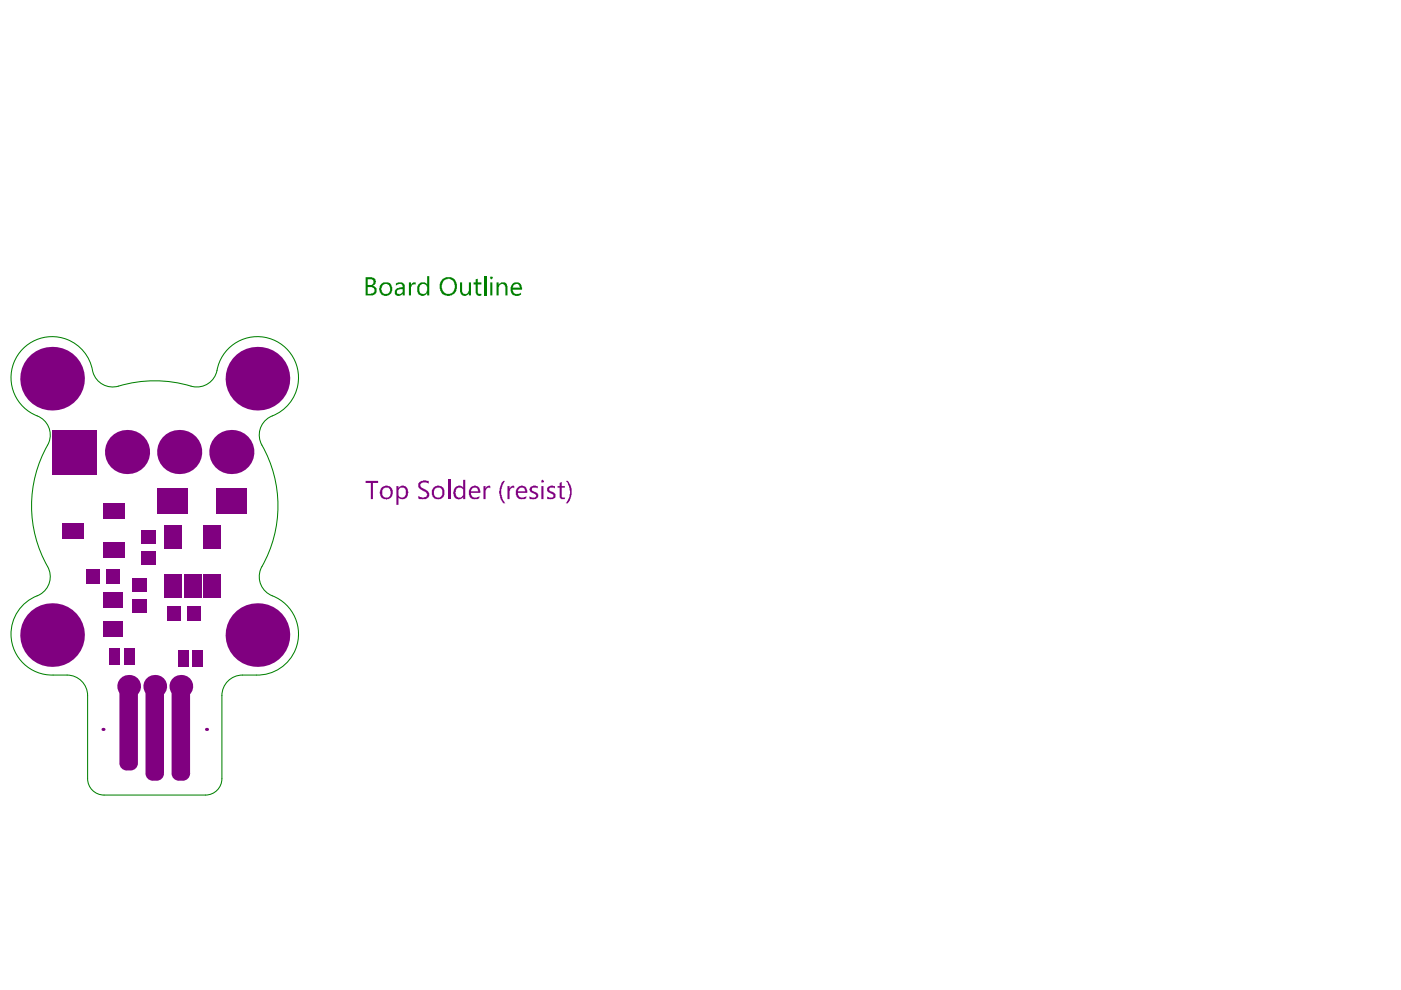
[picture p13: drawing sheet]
<svg xmlns="http://www.w3.org/2000/svg" width="297mm" height="210mm" viewBox="0 0 297 210" stroke-linecap="round" stroke-linejoin="round" font-family="sans-serif">
<path d="M11.3 143.1h2.9M18.6 147.5v17.6M47 147.5v17.6M51.4 143.1h3M22.1 168.6h21.5" fill="none" stroke="#008000" stroke-width=".22"/>
<g fill="#008000">
<path d="M86.7 59.9h.4v.5l.1-.2a.67 .67 0 0 1 .9-.3v.4a.79 .79 0 0 0-1 .9v1.4h-.4z"/>
<path d="M97.5 59.9h.5v1.6a.67 .67 0 0 0 .5 .8 .67 .67 0 0 0 .8-.5l.1-1.9h.5v2.7h-.5v-.4a1.02 1.02 0 0 1-1.2 .4 1.02 1.02 0 0 1-.7-1.1z"/>
<path d="M100.9 59.2l.4-.1v.8h.8v.4h-.8v1.8l.1 .2h.7v.3a.78 .78 0 0 1-.9 0 .78 .78 0 0 1-.3-.7v-1.6h-.5v-.4h.5z"/>
<path d="M78 59.2v1.2h.4a.6 .6 0 0 0 .8-.3v-.1a.6 .6 0 0 0-.6-.8zM78 60.9v1.4h.6a.83 .83 0 0 0 .7-1.2l-.5-.2zM77.5 58.8h1.1a.98 .98 0 0 1 1 .7 .98 .98 0 0 1-.5 1.1 .98 .98 0 0 1 .8 .9 .98 .98 0 0 1-.6 1l-1.8 .1z"/>
<path d="M81.1 60.5v.1a1.13 1.13 0 0 0 .7 1.8v-.1a1 1 0 0 0 .8-1.5 .57 .57 0 0 0-.7-.6h-.4zM80.6 60.4a1.59 1.59 0 0 1 2.2-.2v.1a1.41 1.41 0 0 1-.2 2.1 1.41 1.41 0 0 1-2.1-.5l-.1-.8z"/>
<path d="M84.2 61.6v.2a.36 .36 0 0 0 0 .4 .36 .36 0 0 0 .4 .1v.1l.4-.1 .1-.2a.57 .57 0 0 0 .3-.8h-.7zM83.9 60.1a1.11 1.11 0 0 1 1.2-.2 1.11 1.11 0 0 1 .7 1v1.7h-.4v-.4a.9 .9 0 0 1-.9 .5 .9 .9 0 0 1-.8-.5v-.1a.96 .96 0 0 1 .9-1.1l.8-.1v-.4a.94 .94 0 0 0-1.5 0z"/>
<path d="M88.7 60.3a1.22 1.22 0 0 1 1.9 0v-1.8h.4v4.1h-.4v-.4a1.12 1.12 0 0 1-1.3 .5 1.12 1.12 0 0 1-.8-1.1v-.8zM89 60.5a2.12 2.12 0 0 0 .1 1.7h.1a.88 .88 0 0 0 1.4-.8v-.4a.92 .92 0 0 0-1.5-.6z"/>
<path d="M94 59.5v.2a1.73 1.73 0 0 0 .4 2.5 1.38 1.38 0 0 0 2-1.4v-.2a1.54 1.54 0 0 0-1.2-1.5l-.7 .1zM93.7 59.3a2.01 2.01 0 0 1 2.8 .1 2.32 2.32 0 0 1-.4 3 1.88 1.88 0 0 1-2.1 0 1.88 1.88 0 0 1-.8-2z"/>
</g>
<path d="M102.8 58.5v4.1" fill="none" stroke="#008000" stroke-width=".44"/>
<g fill="#008000">
<path d="M105.3 59.9h.4v.4a1.02 1.02 0 0 1 1.2-.4 1.02 1.02 0 0 1 .7 1.1v1.6h-.4v-1.6a.73 .73 0 0 0-.8-.8 .73 .73 0 0 0-.7 .9v1.5h-.4z"/>
<path d="M103.9 58.7a.32 .32 0 0 1 .4 0 .32 .32 0 0 1 .1 .4 .25 .25 0 0 1-.3 .1 .25 .25 0 0 1-.2-.3zM103.9 59.9h.5v2.7h-.5z"/>
<path d="M108.8 60.5l-.1 .5h1.6l-.2-.1a.64 .64 0 0 0-.4-.7 .64 .64 0 0 0-.8 .3zM108.6 60.2a1.23 1.23 0 0 1 1.4-.3 1.23 1.23 0 0 1 .7 1.3v.2h-2a1.05 1.05 0 0 0 .7 .9 1.05 1.05 0 0 0 1.1-.2v.3a1.36 1.36 0 0 1-1.8 .1 1.36 1.36 0 0 1-.3-1.7z"/>
</g>
<path d="M11.3 143.1a8.7 8.7 0 0 1-8.8-7.3 8.7 8.7 0 0 1 6-9.7 4.3 4.3 0 0 0 1.6-6 26.3 26.3 0 0 1 .3-26.3 4.4 4.4 0 0 0-2.5-5.6 8.7 8.7 0 0 1-2.2-15 8.7 8.7 0 0 1 14 5.7 4.4 4.4 0 0 0 5.4 3 26.9 26.9 0 0 1 15.8 .1 4.4 4.4 0 0 0 5.1-3.4 8.7 8.7 0 0 1 14.4-5 8.7 8.7 0 0 1-3.2 14.8 4.3 4.3 0 0 0-1.7 6 26.3 26.3 0 0 1-.2 26.3 4.3 4.3 0 0 0 2.4 5.6 8.7 8.7 0 0 1 5.4 9.8 8.7 8.7 0 0 1-8.7 7M14.2 143.1a4.4 4.4 0 0 1 4.4 4.4M51.4 143.1a4.4 4.4 0 0 0-4.4 4.4M18.6 165.1a3.5 3.5 0 0 0 3.5 3.5M47 165.1a3.5 3.5 0 0 1-3.4 3.5" fill="none" stroke="#008000" stroke-width=".22"/>
<g fill="#800080">
<path d="M77.5 102h2.7v.4h-1.1v3.4h-.5v-3.4h-1.1z"/>
<path d="M88.9 102.2h.1a1.81 1.81 0 0 1 1.8-.2h.1v.5a1.33 1.33 0 0 0-1.8 .2l.1 .6 .6 .3a1.54 1.54 0 0 1 1.2 1.6 1.53 1.53 0 0 1-1.9 .6l-.4-.1v-.5h.1a1.2 1.2 0 0 0 1.7 0 .39 .39 0 0 0-.2-.7l-.1-.2-.3-.1a1.76 1.76 0 0 1-1.2-1.1v-.6z"/>
<path d="M81.2 103.7a1.12 1.12 0 0 0-.1 1.3 1.12 1.12 0 0 0 1.2 .5 1.27 1.27 0 0 0 0-2.1h-.2a.6 .6 0 0 0-.8 .3zM80.9 103.3a1.44 1.44 0 0 1 2.1 .2 1.44 1.44 0 0 1-.2 2 1.44 1.44 0 0 1-2.1-.2 1.5 1.5 0 0 1 .2-1.9z"/>
<path d="M84 103.1h.5v.4a1.06 1.06 0 0 1 1.3-.5 1.06 1.06 0 0 1 .7 1.2 1.39 1.39 0 0 1-1.2 1.7l-.6-.2-.2-.3v1.6h-.5zM84.6 103.6l-.1 1.1a.79 .79 0 0 0 .9 .8 .79 .79 0 0 0 .6-1 .83 .83 0 0 0-.9-1.1z"/>
<path d="M92.1 103.7v.1a1.19 1.19 0 0 0 .5 1.7 1.09 1.09 0 0 0 1.2-.8 1.09 1.09 0 0 0-.7-1.3h-.5zM91.8 103.5a1.43 1.43 0 0 1 1.9-.3 1.43 1.43 0 0 1 .4 2v.1a1.54 1.54 0 0 1-2.2 .2 1.8 1.8 0 0 1-.1-2z"/>
</g>
<path d="M95.2 101.7v4.1" fill="none" stroke="#800080" stroke-width=".44"/>
<g fill="#800080">
<path d="M102.5 103.1h.5v.5l.1-.3 .2-.1a.43 .43 0 0 1 .6-.1v.4a.67 .67 0 0 0-.7 0 .67 .67 0 0 0-.2 .7v1.6h-.5z"/>
<path d="M106.4 102.3l.3-.3h.5l-.3 .1-.1 .3a3.6 3.6 0 0 0 .4 4.3h-.5l-.1-.2a3.6 3.6 0 0 1-.4-3.5z"/>
<path d="M107.6 103.1h.4v.5l.3-.4a.55 .55 0 0 1 .7-.1v.4a.56 .56 0 0 0-.6 0 .56 .56 0 0 0-.3 .6h-.1v1.7h-.4z"/>
<path d="M112.4 103.4l.6-.4 1 .1v.4l-.5-.1a.43 .43 0 0 0-.7 .2 .43 .43 0 0 0 .3 .6l.1 .1a.79 .79 0 0 1 .9 .8 .79 .79 0 0 1-1 .7l-.1 .1-.6-.1-.2-.5a1.27 1.27 0 0 0 1.5 0v-.4l-.2-.2a1.44 1.44 0 0 1-1.3-1z"/>
<path d="M116.1 103.3l.7-.3 .9 .1v.4l-.5-.1a.48 .48 0 0 0-.6 0 .48 .48 0 0 0 0 .7l.5 .2a.92 .92 0 0 1 .6 1.3l-1 .3-.7-.2v-.4l.6 .2a.48 .48 0 0 0 .6-.1 .48 .48 0 0 0 0-.6l-.4-.2a.88 .88 0 0 1-.7-1.2z"/>
<path d="M118.7 102.4l.4-.2v.9h.7v.3h-.7v1.5a.4 .4 0 0 0 .1 .6 .4 .4 0 0 0 .6-.1v.4h-.4a.6 .6 0 0 1-.7-.3v-2.1h-.5v-.3h.5z"/>
<path d="M120 102h.4v.1a3.9 3.9 0 0 1 0 4.6h-.4v-.1a3.5 3.5 0 0 0 .5-3.6l-.2-.7z"/>
<path d="M96.4 103.4a1.11 1.11 0 0 1 1.8 0v-1.7h.4v4.1h-.4v-.4a1.19 1.19 0 0 1-1.8 .1 1.82 1.82 0 0 1 0-2.1zM96.8 103.6v.1a1.27 1.27 0 0 0 0 1.5 .78 .78 0 0 0 .8 .3 .78 .78 0 0 0 .6-.8v-.5a.77 .77 0 0 0-.4-.7 .77 .77 0 0 0-.8 0z"/>
<path d="M100 103.7l-.1 .5h1.5a.75 .75 0 0 0-.5-.8 .75 .75 0 0 0-.8 .2zM99.6 103.5a1.2 1.2 0 0 1 1.4-.5 1.2 1.2 0 0 1 .8 1.3v.2h-1.9a1 1 0 0 0 .5 .9 1 1 0 0 0 1 0l.2-.2v.4l-.3 .2a1.45 1.45 0 0 1-1.8-.6 2.2 2.2 0 0 1 .1-1.7z"/>
<path d="M109.9 103.7l-.1 .5h1.6v-.1a.78 .78 0 0 0-.6-.7 .78 .78 0 0 0-.9 .3zM109.6 103.5a1.22 1.22 0 0 1 1.4-.5 1.22 1.22 0 0 1 .8 1.3v.2h-2a1 1 0 0 0 .5 .9 1 1 0 0 0 1.1 0l.2-.2v.4l-.4 .2a1.39 1.39 0 0 1-1.8-1.2v-.7z"/>
<path d="M114.8 101.8a.28 .28 0 0 1 .4 .1 .28 .28 0 0 1-.1 .4h-.3zM114.8 103.1h.4v2.7h-.4z"/>
<path d="M32.4 164v1.5zM30.9 164h1.5v1.5a1.53 1.53 0 0 1-1.5-1.5z"/>
<path d="M33.2 164h1.6zM33.2 164h1.6a1.53 1.53 0 0 1-1.6 1.5z"/>
<path d="M33.2 144.7v1.5zM33.2 144.7a1.53 1.53 0 0 1 1.6 1.5h-1.6z"/>
<path d="M30.9 146.2h1.5zM31.1 145.3l.8-.6h.5v1.5h-1.5z"/>
<path d="M37.9 164v1.5zM36.4 164h1.5v1.5a1.53 1.53 0 0 1-1.5-1.5z"/>
<path d="M38.8 164h1.5zM38.8 164h1.5a1.53 1.53 0 0 1-1.5 1.5z"/>
<path d="M38.8 144.7v1.5zM38.8 144.7a1.53 1.53 0 0 1 1.5 1.5h-1.5z"/>
<path d="M36.4 146.2h1.5zM36.7 145.3l.7-.6h.5v1.5h-1.5z"/>
<path d="M26.9 161.8v1.6zM25.3 161.8h1.6v1.6a1.53 1.53 0 0 1-1.6-1.6z"/>
<path d="M27.7 161.8h1.5zM27.7 161.8h1.5a1.53 1.53 0 0 1-1.5 1.6z"/>
<path d="M27.7 144.7v1.5zM27.7 144.7a1.53 1.53 0 0 1 1.5 1.5h-1.5z"/>
<path d="M25.3 146.2h1.6zM25.6 145.3l.8-.6h.5v1.5h-1.6z"/>
<circle cx="21.8" cy="154.7" r=".33"/>
<circle cx="43.8" cy="154.7" r=".33"/>
<circle cx="38.3" cy="145.5" r="2.42"/>
<circle cx="32.8" cy="145.5" r="2.42"/>
<circle cx="27.3" cy="145.5" r="2.42"/>
<circle cx="11" cy="134.6" r="6.7"/>
<circle cx="54.6" cy="134.6" r="6.7"/>
<circle cx="49.1" cy="95.8" r="4.7"/>
<circle cx="26.9" cy="95.8" r="4.7"/>
<circle cx="38" cy="95.8" r="4.7"/>
<circle cx="11" cy="80.3" r="6.7"/>
<circle cx="54.6" cy="80.3" r="6.7"/>
</g>
<g fill="#800080">
<path d="M11.2 91.2h9.4v9.3h-9.4z" fill-rule="evenodd"/>
<path d="M30.9 146.2l1.5-1.5h.8l1.6 1.5v17.8l-1.6 1.5h-.8l-1.5-1.5z" fill-rule="evenodd"/>
<path d="M36.4 146.2l1.5-1.5h.9l1.5 1.5v17.8l-1.5 1.5h-.9l-1.5-1.5z" fill-rule="evenodd"/>
<path d="M25.3 146.2l1.6-1.5h.8l1.5 1.5v15.6l-1.5 1.6h-.8l-1.6-1.6z" fill-rule="evenodd"/>
<path d="M34.9 121.8h3.7v5h-3.7z" fill-rule="evenodd"/>
<path d="M39 121.8h3.7v5h-3.7z" fill-rule="evenodd"/>
<path d="M43.2 121.8h3.7v5h-3.7z" fill-rule="evenodd"/>
<path d="M43.2 111.4h3.7v5h-3.7z" fill-rule="evenodd"/>
<path d="M34.9 111.4h3.7v5h-3.7z" fill-rule="evenodd"/>
<path d="M29.9 112.5h3.1v2.8h-3.1z" fill-rule="evenodd"/>
<path d="M29.9 116.8h3.1v2.8h-3.1z" fill-rule="evenodd"/>
<path d="M35.5 128.6h2.8v3.1h-2.8z" fill-rule="evenodd"/>
<path d="M39.8 128.6h2.8v3.1h-2.8z" fill-rule="evenodd"/>
<path d="M45.8 103.4h6.5v5.5h-6.5z" fill-rule="evenodd"/>
<path d="M33.4 103.4h6.5v5.5h-6.5z" fill-rule="evenodd"/>
<path d="M22.6 120.7h2.8v3.1h-2.8z" fill-rule="evenodd"/>
<path d="M18.2 120.7h2.9v3.1h-2.9z" fill-rule="evenodd"/>
<path d="M21.9 131.8h4.2v3.2h-4.2z" fill-rule="evenodd"/>
<path d="M21.9 125.7h4.2v3.2h-4.2z" fill-rule="evenodd"/>
<path d="M13.2 110.9h4.5v3.3h-4.5z" fill-rule="evenodd"/>
<path d="M21.9 106.8h4.5v3.3h-4.5z" fill-rule="evenodd"/>
<path d="M21.9 115.1h4.5v3.2h-4.5z" fill-rule="evenodd"/>
<path d="M28.1 127h3v2.9h-3z" fill-rule="evenodd"/>
<path d="M28.1 122.7h3v2.8h-3z" fill-rule="evenodd"/>
<path d="M26.3 137.4h2.1v3.5h-2.1z" fill-rule="evenodd"/>
<path d="M23.2 137.4h2.2v3.5h-2.2z" fill-rule="evenodd"/>
<path d="M37.8 137.8h2.2v3.5h-2.2z" fill-rule="evenodd"/>
<path d="M40.9 137.8h2.1v3.5h-2.1z" fill-rule="evenodd"/>
</g>
</svg>
